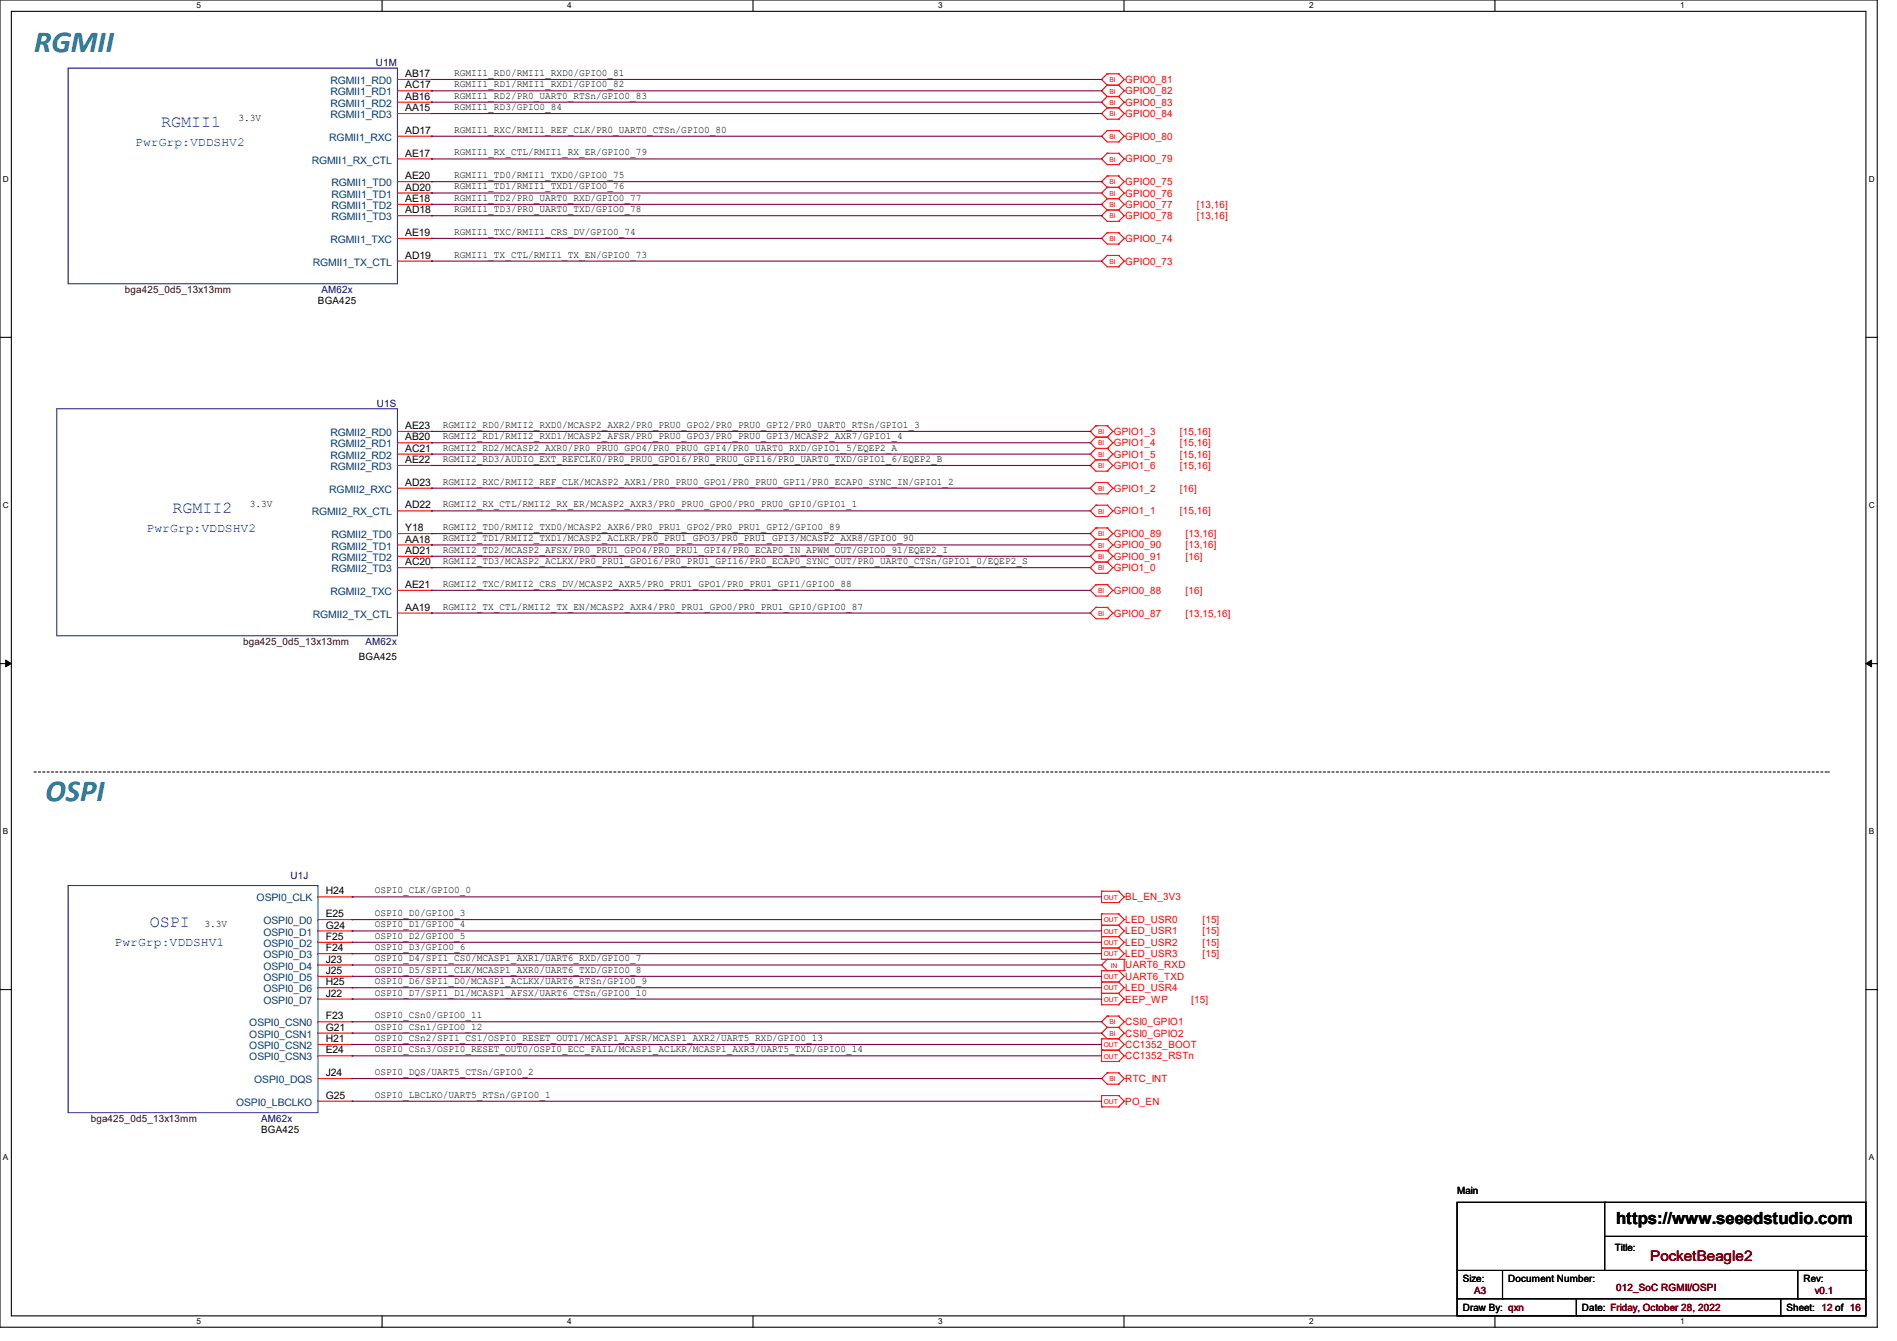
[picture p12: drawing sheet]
<svg xmlns="http://www.w3.org/2000/svg" width="297mm" height="210mm" viewBox="0 0 297 210" stroke-linecap="round" stroke-linejoin="round" font-family="sans-serif">
<defs><g id="words">
<g font-size="4.8" fill="#008080">
<text x="5.3" y="8.1">RGMII</text>
<text x="7.1" y="125.5">OSPI</text>
</g>
<g font-size="2.6" fill="#00f">
<text x="25.2" y="19.9">RGMII1</text>
<text x="27" y="80.3">RGMII2</text>
<text x="23.5" y="145.2">OSPI</text>
</g>
<text font-size="2.6" x="253" y="191.8">https://www.seeedstudio.com</text>
<text font-size="2.3" fill="#800000" x="258.4" y="197.5">PocketBeagle2</text>
<g font-size="1.9" fill="#00f">
<text x="21.2" y="22.9">PwrGrp:VDDSHV2</text>
<text x="22.9" y="83.3">PwrGrp:VDDSHV2</text>
<text x="17.9" y="148.2">PwrGrp:VDDSHV1</text>
</g>
<g font-size="1.6" fill="#000080">
<text x="58.8" y="10.3">U1M</text>
<text x="50.3" y="45.9">AM62x</text>
<text x="59" y="63.7">U1S</text>
<text x="57.2" y="101">AM62x</text>
<text x="45.5" y="137.6">U1J</text>
<text x="40.9" y="175.7">AM62x</text>
</g>
<g font-size="1.6">
<text x="71.1" y="11.9">RGMII1_RD0/RMII1_RXD0/GPIO0_81</text>
<text x="63.5" y="12.1">AB17</text>
<text x="63.5" y="13.8">AC17</text>
<text x="63.5" y="15.6">AB16</text>
<text x="63.5" y="17.4">AA15</text>
<text x="71.1" y="13.7">RGMII1_RD1/RMII1_RXD1/GPIO0_82</text>
<text x="71.1" y="15.5">RGMII1_RD2/PR0_UART0_RTSn/GPIO0_83</text>
<text x="71.1" y="17.2">RGMII1_RD3/GPIO0_84</text>
<text x="37.3" y="19">3.3V</text>
<text x="63.5" y="21">AD17</text>
<text x="71.1" y="20.8">RGMII1_RXC/RMII1_REF_CLK/PR0_UART0_CTSn/GPIO0_80</text>
<text x="63.5" y="24.5">AE17</text>
<text x="63.5" y="28.1">AE20</text>
<text x="63.5" y="29.8">AD20</text>
<text x="71.1" y="24.3">RGMII1_RX_CTL/RMII1_RX_ER/GPIO0_79</text>
<text x="71.1" y="29.7">RGMII1_TD1/RMII1_TXD1/GPIO0_76</text>
<text x="71.1" y="27.9">RGMII1_TD0/RMII1_TXD0/GPIO0_75</text>
<text x="63.5" y="31.6">AE18</text>
<text x="63.5" y="33.4">AD18</text>
<text x="71.1" y="31.5">RGMII1_TD2/PR0_UART0_RXD/GPIO0_77</text>
<text x="71.1" y="33.2">RGMII1_TD3/PR0_UART0_TXD/GPIO0_78</text>
<text x="63.5" y="40.5">AD19</text>
<text x="63.5" y="37">AE19</text>
<text x="71.1" y="40.3">RGMII1_TX_CTL/RMII1_TX_EN/GPIO0_73</text>
<text x="71.1" y="36.8">RGMII1_TXC/RMII1_CRS_DV/GPIO0_74</text>
<text x="49.8" y="47.7">BGA425</text>
<text x="63.5" y="67.2">AE23</text>
<text x="63.5" y="69">AB20</text>
<text x="63.5" y="70.7">AC21</text>
<text x="69.3" y="68.8">RGMII2_RD1/RMII2_RXD1/MCASP2_AFSR/PR0_PRU0_GPO3/PR0_PRU0_GPI3/MCASP2_AXR7/GPIO1_4</text>
<text x="69.3" y="70.6">RGMII2_RD2/MCASP2_AXR0/PR0_PRU0_GPO4/PR0_PRU0_GPI4/PR0_UART0_RXD/GPIO1_5/EQEP2_A</text>
<text x="69.3" y="67">RGMII2_RD0/RMII2_RXD0/MCASP2_AXR2/PR0_PRU0_GPO2/PR0_PRU0_GPI2/PR0_UART0_RTSn/GPIO1_3</text>
<text x="63.5" y="72.5">AE22</text>
<text x="63.5" y="76.1">AD23</text>
<text x="69.3" y="72.3">RGMII2_RD3/AUDIO_EXT_REFCLK0/PR0_PRU0_GPO16/PR0_PRU0_GPI16/PR0_UART0_TXD/GPIO1_6/EQEP2_B</text>
<text x="69.3" y="75.9">RGMII2_RXC/RMII2_REF_CLK/MCASP2_AXR1/PR0_PRU0_GPO1/PR0_PRU0_GPI1/PR0_ECAP0_SYNC_IN/GPIO1_2</text>
<text x="39.1" y="79.5">3.3V</text>
<text x="63.5" y="79.6">AD22</text>
<text x="63.5" y="83.2">Y18</text>
<text x="69.3" y="79.5">RGMII2_RX_CTL/RMII2_RX_ER/MCASP2_AXR3/PR0_PRU0_GPO0/PR0_PRU0_GPI0/GPIO1_1</text>
<text x="69.3" y="83">RGMII2_TD0/RMII2_TXD0/MCASP2_AXR6/PR0_PRU1_GPO2/PR0_PRU1_GPI2/GPIO0_89</text>
<text x="63.5" y="85">AA18</text>
<text x="63.5" y="86.7">AD21</text>
<text x="63.5" y="88.5">AC20</text>
<text x="69.3" y="84.8">RGMII2_TD1/RMII2_TXD1/MCASP2_ACLKR/PR0_PRU1_GPO3/PR0_PRU1_GPI3/MCASP2_AXR8/GPIO0_90</text>
<text x="69.3" y="86.6">RGMII2_TD2/MCASP2_AFSX/PR0_PRU1_GPO4/PR0_PRU1_GPI4/PR0_ECAP0_IN_APWM_OUT/GPIO0_91/EQEP2_I</text>
<text x="69.3" y="88.3">RGMII2_TD3/MCASP2_ACLKX/PR0_PRU1_GPO16/PR0_PRU1_GPI16/PR0_ECAP0_SYNC_OUT/PR0_UART0_CTSn/GPIO1_0/EQEP2_S</text>
<text x="63.5" y="92.1">AE21</text>
<text x="63.5" y="95.6">AA19</text>
<text x="69.3" y="95.5">RGMII2_TX_CTL/RMII2_TX_EN/MCASP2_AXR4/PR0_PRU1_GPO0/PR0_PRU1_GPI0/GPIO0_87</text>
<text x="69.3" y="91.9">RGMII2_TXC/RMII2_CRS_DV/MCASP2_AXR5/PR0_PRU1_GPO1/PR0_PRU1_GPI1/GPIO0_88</text>
<text x="56.2" y="103.3">BGA425</text>
<text x="51" y="143.6">E25</text>
<text x="51" y="140.1">H24</text>
<text x="58.7" y="143.5">OSPI0_D0/GPIO0_3</text>
<text x="58.7" y="139.9">OSPI0_CLK/GPIO0_0</text>
<text x="32" y="145.2">3.3V</text>
<text x="51" y="149">F24</text>
<text x="51" y="147.2">F25</text>
<text x="51" y="145.4">G24</text>
<text x="58.7" y="147">OSPI0_D2/GPIO0_5</text>
<text x="58.7" y="148.8">OSPI0_D3/GPIO0_6</text>
<text x="58.7" y="145.2">OSPI0_D1/GPIO0_4</text>
<text x="51" y="150.8">J23</text>
<text x="51" y="152.5">J25</text>
<text x="51" y="154.3">H25</text>
<text x="58.7" y="150.6">OSPI0_D4/SPI1_CS0/MCASP1_AXR1/UART6_RXD/GPIO0_7</text>
<text x="58.7" y="155.9">OSPI0_D7/SPI1_D1/MCASP1_AFSX/UART6_CTSn/GPIO0_10</text>
<text x="58.7" y="152.4">OSPI0_D5/SPI1_CLK/MCASP1_AXR0/UART6_TXD/GPIO0_8</text>
<text x="58.7" y="154.1">OSPI0_D6/SPI1_D0/MCASP1_ACLKX/UART6_RTSn/GPIO0_9</text>
<text x="51" y="159.6">F23</text>
<text x="51" y="161.4">G21</text>
<text x="51" y="156.1">J22</text>
<text x="58.7" y="161.2">OSPI0_CSn1/GPIO0_12</text>
<text x="58.7" y="159.5">OSPI0_CSn0/GPIO0_11</text>
<text x="51" y="163.2">H21</text>
<text x="51" y="165">E24</text>
<text x="58.7" y="164.8">OSPI0_CSn3/OSPI0_RESET_OUT0/OSPI0_ECC_FAIL/MCASP1_ACLKR/MCASP1_AXR3/UART5_TXD/GPIO0_14</text>
<text x="58.7" y="163">OSPI0_CSn2/SPI1_CS1/OSPI0_RESET_OUT1/MCASP1_AFSR/MCASP1_AXR2/UART5_RXD/GPIO0_13</text>
<text x="51" y="172.1">G25</text>
<text x="51" y="168.5">J24</text>
<text x="58.7" y="168.4">OSPI0_DQS/UART5_CTSn/GPIO0_2</text>
<text x="58.7" y="171.9">OSPI0_LBCLKO/UART5_RTSn/GPIO0_1</text>
<text x="40.9" y="177.5">BGA425</text>
<text x="228.1" y="187.1">Main</text>
<text x="252.8" y="196">Title:</text>
<text x="229" y="200.7">Size:</text>
<text x="236.1" y="200.7">Document Number:</text>
<text x="282.4" y="200.7">Rev:</text>
<text x="229" y="205.4">Draw By: qxn</text>
<text x="247.7" y="205.4">Date: Friday, October 28, 2022</text>
<text x="279.7" y="205.4">Sheet: 12 of 16</text>
</g>
<g font-size="1.6" fill="#004080">
<text x="51.7" y="13.2">RGMII1_RD0</text>
<text x="51.7" y="14.9">RGMII1_RD1</text>
<text x="51.7" y="16.7">RGMII1_RD2</text>
<text x="51.6" y="22.1">RGMII1_RXC</text>
<text x="51.7" y="18.5">RGMII1_RD3</text>
<text x="48.8" y="25.6">RGMII1_RX_CTL</text>
<text x="51.9" y="29.2">RGMII1_TD0</text>
<text x="51.9" y="30.9">RGMII1_TD1</text>
<text x="51.9" y="32.7">RGMII1_TD2</text>
<text x="51.9" y="34.5">RGMII1_TD3</text>
<text x="49" y="41.6">RGMII1_TX_CTL</text>
<text x="51.7" y="38.1">RGMII1_TXC</text>
<text x="51.7" y="68.3">RGMII2_RD0</text>
<text x="51.7" y="70.1">RGMII2_RD1</text>
<text x="51.7" y="71.8">RGMII2_RD2</text>
<text x="51.6" y="77.2">RGMII2_RXC</text>
<text x="51.7" y="73.6">RGMII2_RD3</text>
<text x="48.8" y="80.7">RGMII2_RX_CTL</text>
<text x="51.9" y="84.3">RGMII2_TD0</text>
<text x="51.9" y="86.1">RGMII2_TD1</text>
<text x="51.9" y="87.8">RGMII2_TD2</text>
<text x="51.9" y="89.6">RGMII2_TD3</text>
<text x="51.7" y="93.2">RGMII2_TXC</text>
<text x="49" y="96.7">RGMII2_TX_CTL</text>
<text x="40.2" y="141.2">OSPI0_CLK</text>
<text x="41.2" y="144.7">OSPI0_D0</text>
<text x="41.2" y="148.3">OSPI0_D2</text>
<text x="41.2" y="146.5">OSPI0_D1</text>
<text x="41.2" y="150.1">OSPI0_D3</text>
<text x="41.2" y="151.9">OSPI0_D4</text>
<text x="41.2" y="153.6">OSPI0_D5</text>
<text x="41.2" y="155.4">OSPI0_D6</text>
<text x="39" y="160.7">OSPI0_CSN0</text>
<text x="41.2" y="157.2">OSPI0_D7</text>
<text x="39" y="162.5">OSPI0_CSN1</text>
<text x="39" y="164.3">OSPI0_CSN2</text>
<text x="39" y="166.1">OSPI0_CSN3</text>
<text x="37" y="173.2">OSPI0_LBCLKO</text>
<text x="39.8" y="169.6">OSPI0_DQS</text>
</g>
<g font-size="1.6" fill="#f00">
<text x="176.2" y="13">GPIO0_81</text>
<text x="176.2" y="14.8">GPIO0_82</text>
<text x="176.2" y="16.6">GPIO0_83</text>
<text x="176.2" y="21.9">GPIO0_80</text>
<text x="176.2" y="18.3">GPIO0_84</text>
<text x="176.2" y="29">GPIO0_75</text>
<text x="176.2" y="25.4">GPIO0_79</text>
<text x="176.2" y="34.3">GPIO0_78</text>
<text x="176.2" y="32.6">GPIO0_77</text>
<text x="176.2" y="30.8">GPIO0_76</text>
<text x="187.4" y="34.3">[13,16]</text>
<text x="187.4" y="32.6">[13,16]</text>
<text x="176.2" y="41.4">GPIO0_73</text>
<text x="176.2" y="37.9">GPIO0_74</text>
<text x="174.4" y="71.7">GPIO1_5</text>
<text x="174.4" y="69.9">GPIO1_4</text>
<text x="174.4" y="68.1">GPIO1_3</text>
<text x="184.7" y="71.7">[15,16]</text>
<text x="184.7" y="69.9">[15,16]</text>
<text x="184.7" y="68.1">[15,16]</text>
<text x="174.4" y="73.4">GPIO1_6</text>
<text x="174.4" y="77">GPIO1_2</text>
<text x="184.7" y="73.4">[15,16]</text>
<text x="184.7" y="77">[16]</text>
<text x="174.4" y="80.6">GPIO1_1</text>
<text x="184.7" y="80.6">[15,16]</text>
<text x="174.4" y="84.1">GPIO0_89</text>
<text x="174.4" y="85.9">GPIO0_90</text>
<text x="174.4" y="87.7">GPIO0_91</text>
<text x="174.4" y="89.4">GPIO1_0</text>
<text x="185.6" y="84.1">[13,16]</text>
<text x="185.6" y="85.9">[13,16]</text>
<text x="185.6" y="87.7">[16]</text>
<text x="174.4" y="93">GPIO0_88</text>
<text x="185.6" y="93">[16]</text>
<text x="174.4" y="96.6">GPIO0_87</text>
<text x="185.6" y="96.6">[13,15,16]</text>
<text x="176.2" y="141">BL_EN_3V3</text>
<text x="176.2" y="144.6">LED_USR0</text>
<text x="176.2" y="146.3">LED_USR1</text>
<text x="176.2" y="148.1">LED_USR2</text>
<text x="176.2" y="149.9">LED_USR3</text>
<text x="188.3" y="144.6">[15]</text>
<text x="188.3" y="146.3">[15]</text>
<text x="188.3" y="148.1">[15]</text>
<text x="188.3" y="149.9">[15]</text>
<text x="176.2" y="151.7">UART6_RXD</text>
<text x="176.2" y="153.5">UART6_TXD</text>
<text x="176.2" y="155.2">LED_USR4</text>
<text x="176.2" y="157">EEP_WP</text>
<text x="176.2" y="160.6">CSI0_GPIO1</text>
<text x="186.5" y="157">[15]</text>
<text x="176.2" y="162.3">CSI0_GPIO2</text>
<text x="176.2" y="164.1">CC1352_BOOT</text>
<text x="176.2" y="165.9">CC1352_RSTn</text>
<text x="176.2" y="169.5">RTC_INT</text>
<text x="176.2" y="173">PO_EN</text>
</g>
<g font-size="1.6" fill="#400000">
<text x="19.6" y="45.9">bga425_0d5_13x13mm</text>
<text x="38.1" y="101">bga425_0d5_13x13mm</text>
<text x="14.2" y="175.7">bga425_0d5_13x13mm</text>
</g>
<g font-size="1.6" fill="#800000">
<text x="230.8" y="202.7">A3</text>
<text x="253" y="202.2">012_SoC RGMII/OSPI</text>
<text x="284.1" y="202.7">v0.1</text>
</g>
<g font-size="1.3">
<text x="30.8" y="1.3">5</text>
<text x="88.8" y="1.3">4</text>
<text x="146.9" y="1.3">3</text>
<text x="205" y="1.3">2</text>
<text x="263.1" y="1.3">1</text>
<text x=".5" y="28.4">D</text>
<text x="292.6" y="28.4">D</text>
<text x=".5" y="79.5">C</text>
<text x="292.6" y="79.5">C</text>
<text x=".5" y="130.6">B</text>
<text x="292.6" y="130.6">B</text>
<text x=".5" y="181.7">A</text>
<text x="292.6" y="181.7">A</text>
<text x="30.8" y="207.4">5</text>
<text x="88.8" y="207.4">4</text>
<text x="146.9" y="207.4">3</text>
<text x="205" y="207.4">2</text>
<text x="263.1" y="207.4">1</text>
</g>
<g font-size="1.1" fill="#f00">
<text x="173.7" y="12.9">BI</text>
<text x="173.7" y="14.6">BI</text>
<text x="173.7" y="16.4">BI</text>
<text x="173.7" y="21.8">BI</text>
<text x="173.7" y="18.2">BI</text>
<text x="173.7" y="28.9">BI</text>
<text x="173.7" y="25.3">BI</text>
<text x="173.7" y="34.2">BI</text>
<text x="173.7" y="32.4">BI</text>
<text x="173.7" y="30.6">BI</text>
<text x="173.7" y="41.3">BI</text>
<text x="173.7" y="37.8">BI</text>
<text x="171.9" y="71.5">BI</text>
<text x="171.9" y="69.8">BI</text>
<text x="171.9" y="68">BI</text>
<text x="171.9" y="73.3">BI</text>
<text x="171.9" y="76.9">BI</text>
<text x="171.9" y="80.4">BI</text>
<text x="171.9" y="84">BI</text>
<text x="171.9" y="85.8">BI</text>
<text x="171.9" y="87.5">BI</text>
<text x="171.9" y="89.3">BI</text>
<text x="171.9" y="92.9">BI</text>
<text x="171.9" y="96.4">BI</text>
<text x="172.8" y="140.9">OUT</text>
<text x="172.8" y="144.4">OUT</text>
<text x="172.8" y="146.2">OUT</text>
<text x="172.8" y="148">OUT</text>
<text x="172.8" y="149.8">OUT</text>
<text x="172.8" y="153.3">OUT</text>
<text x="172.8" y="155.1">OUT</text>
<text x="173.9" y="151.6">IN</text>
<text x="172.8" y="156.9">OUT</text>
<text x="173.7" y="160.4">BI</text>
<text x="172.8" y="164">OUT</text>
<text x="172.8" y="165.8">OUT</text>
<text x="173.7" y="162.2">BI</text>
<text x="172.8" y="172.9">OUT</text>
<text x="173.7" y="169.3">BI</text>
</g>
</g></defs>
<path d="M0 0h293.9v207.9h-293.9zM1.8 1.8h290.3v204.3h-290.3z" fill="none" stroke="#000" stroke-width=".17"/>
<g fill="#fff">
<path d="M30.8 .2h.7v1.4h-.7z"/>
<path d="M30.8 206.2h.7v1.4h-.7z"/>
</g>
<path d="M59.8 0v1.8M59.8 206.1v1.8" fill="none" stroke="#000" stroke-width=".17"/>
<g fill="#fff">
<path d="M88.8 .2h.7v1.4h-.7z"/>
<path d="M88.8 206.2h.7v1.4h-.7z"/>
</g>
<path d="M117.9 0v1.8M117.9 206.1v1.8" fill="none" stroke="#000" stroke-width=".17"/>
<g fill="#fff">
<path d="M146.9 .2h.7v1.4h-.7z"/>
<path d="M146.9 206.2h.7v1.4h-.7z"/>
</g>
<path d="M176 0v1.8M176 206.1v1.8" fill="none" stroke="#000" stroke-width=".17"/>
<g fill="#fff">
<path d="M205 .2h.7v1.4h-.7z"/>
<path d="M205 206.2h.7v1.4h-.7z"/>
</g>
<path d="M234.1 0v1.8M234.1 206.1v1.8" fill="none" stroke="#000" stroke-width=".17"/>
<g fill="#fff">
<path d="M263.1 .2h.6v1.4h-.6z"/>
<path d="M263.1 206.2h.6v1.4h-.6z"/>
<path d="M.5 27.3h.9v1.4h-.9z"/>
<path d="M292.6 27.3h.9v1.4h-.9z"/>
<path d="M.5 78.4h.9v1.4h-.9z"/>
<path d="M292.6 78.4h.9v1.4h-.9z"/>
</g>
<path d="M0 52.8h1.8M292.1 52.8h1.8" fill="none" stroke="#000" stroke-width=".17"/>
<g fill="#fff">
<path d="M.5 129.5h.8v1.4h-.8z"/>
<path d="M292.6 129.5h.8v1.4h-.8z"/>
</g>
<path d="M0 103.9h1.8M292.1 103.9h1.8" fill="none" stroke="#000" stroke-width=".17"/>
<path d="M.9 103.4l.9 .5-.9 .5zM292.1 103.9l.9-.5v1z" fill="#000" stroke="#000" stroke-width=".16"/>
<g fill="#fff">
<path d="M.5 180.5h.8v1.4h-.8z"/>
<path d="M292.6 180.5h.8v1.4h-.8z"/>
</g>
<g fill="none" stroke="#000" stroke-width=".17">
<path d="M0 155h1.8M292.1 155h1.8M228.1 188.3h64v17.8h-64zM228.1 199h64M235.2 199v4.4M251.2 188.3h.1M251.2 188.3v10.7M251.2 193.6h40.9M281.5 199v4.4M292.1 199h.1M292.1 193.6h.1M228.1 203.4h.1"/>
<path d="M228.1 203.4h64M235.2 203.4h.1M246.8 206.1h.1M246.8 203.4v2.7M278.8 206.1h.1M278.8 203.4v2.7M281.5 203.4h.1"/>
</g>
<path d="M5.3 120.9h281M286.3 120.9h.1" fill="none" stroke="#000" stroke-width=".17" stroke-dasharray=".3"/>
<g fill="none" stroke="#f00" stroke-width=".17">
<path d="M62.2 12.4h5.4M62.2 14.2h5.4M62.2 16h5.4M62.2 17.8h5.4M67.6 12.4h.1M67.6 14.2h.1M67.6 16h.1M67.6 17.8h.1M172.5 12.4h.1M172.5 14.2h.1M172.5 16h.1M172.5 17.8h.1"/>
<path d="M172.5 12.4l.9 .9M172.5 14.2l.9 .9M172.5 16l.9 .9M172.5 17.8l.9 .9h1.7M173.4 11.6h.1M173.4 13.3h.1M173.4 15.1h.1M173.4 16.9h.1M173.4 11.6h1.7M173.4 11.6l-.9 .8M173.4 15.1l-.9 .9M173.4 13.3h1.7"/>
<path d="M173.4 13.3l-.9 .9M173.4 16.9l-.9 .9M173.4 15.1h1.7M173.4 16.9h1.7M175.1 11.6h.1M175.1 13.3h.1M175.1 15.1h.1M175.1 16.9h.1M175.1 18.7h.1M175.1 11.6l.9 .8M175.1 15.1l.9 .9M175.1 13.3l.9 .9"/>
<path d="M175.1 16.9l.9 .9M176 12.4h.1M176 14.2h.1M176 16h.1M176 17.8h.1M176 17.8l-.9 .9M176 12.4l-.9 .9M176 14.2l-.9 .9M176 16l-.9 .9M62.2 21.3h5.4M62.2 24.9h5.4M62.2 37.3h5.4"/>
<path d="M62.2 28.4h5.4M62.2 30.2h5.4M62.2 32h5.4M62.2 33.8h5.4M67.6 21.3h.1M67.6 24.9h.1M67.6 37.3h.1M67.6 28.4h.1M67.6 30.2h.1M67.6 32h.1M67.6 33.8h.1M172.5 33.8h.1"/>
<path d="M172.5 32h.1M172.5 37.3h.1M172.5 28.4h.1M172.5 30.2h.1M172.5 24.9h.1M172.5 21.3h.1M172.5 30.2l.9 .9M172.5 33.8l.9 .9h1.7M172.5 32l.9 .9M172.5 37.3l.9 .9h1.7M172.5 24.9l.9 .9h1.7M172.5 28.4l.9 .9"/>
<path d="M172.5 21.3l.9 .9h1.7M173.4 32.9h.1M173.4 31.1h.1M173.4 36.4h.1M173.4 27.6h.1M173.4 29.3h.1M173.4 24h.1M173.4 20.4h.1M173.4 32.9h1.7M173.4 32.9l-.9 .9M173.4 36.4l-.9 .9M173.4 31.1h1.7"/>
<path d="M173.4 31.1l-.9 .9M173.4 36.4h1.7M173.4 27.6h1.7M173.4 27.6l-.9 .8M173.4 29.3h1.7M173.4 29.3l-.9 .9M173.4 24h1.7M173.4 24l-.9 .9M173.4 20.4h1.7M173.4 20.4l-.9 .9M175.1 32.9h.1M175.1 34.7h.1"/>
<path d="M175.1 31.1h.1M175.1 36.4h.1M175.1 38.2h.1M175.1 27.6h.1M175.1 29.3h.1M175.1 24h.1M175.1 25.8h.1M175.1 20.4h.1M175.1 22.2h.1M175.1 32.9l.9 .9M175.1 36.4l.9 .9M175.1 31.1l.9 .9"/>
<path d="M175.1 27.6l.9 .8M175.1 29.3l.9 .9M175.1 24l.9 .9M175.1 20.4l.9 .9M176 33.8h.1M176 32h.1M176 37.3h.1M176 28.4h.1M176 30.2h.1M176 24.9h.1M176 21.3h.1M176 30.2l-.9 .9"/>
<path d="M176 33.8l-.9 .9M176 28.4l-.9 .9M176 32l-.9 .9M176 37.3l-.9 .9M176 24.9l-.9 .9M176 21.3l-.9 .9M62.2 40.9h5.4M67.6 40.9h.1M172.5 40.9h.1M172.5 40.9l.9 .9h1.7M173.4 40h.1M173.4 40h1.7"/>
<path d="M173.4 40l-.9 .9M175.1 40h.1M175.1 41.8h.1M175.1 40l.9 .9M176 40.9h.1M176 40.9l-.9 .9M62.2 67.6h5.4M62.2 69.3h5.4M62.2 71.1h5.4M62.2 72.9h5.4M62.2 76.5h5.4M67.6 67.6h.1"/>
<path d="M67.6 69.3h.1M67.6 71.1h.1M67.6 72.9h.1M67.6 76.5h.1M170.7 72.9h.1M170.7 71.1h.1M170.7 69.3h.1M170.7 67.6h.1M170.7 76.5h.1M170.7 76.5l.9 .8h1.8M170.7 69.3l.9 .9M170.7 72.9l.9 .9h1.8"/>
<path d="M170.7 67.6l.9 .9M170.7 71.1l.9 .9M171.6 79.1h.1M171.6 72h.1M171.6 70.2h.1M171.6 68.5h.1M171.6 66.7h.1M171.6 75.6h.1M171.6 79.1h1.8M171.6 79.1l-.9 .9M171.6 72h1.8M171.6 72l-.9 .9"/>
<path d="M171.6 75.6l-.9 .9M171.6 70.2h1.8M171.6 70.2l-.9 .9M171.6 68.5h1.8M171.6 68.5l-.9 .8M171.6 66.7h1.8M171.6 66.7l-.9 .9M171.6 75.6h1.8M173.4 79.1h.1M173.4 72h.1M173.4 73.8h.1M173.4 70.2h.1"/>
<path d="M173.4 68.5h.1M173.4 66.7h.1M173.4 75.6h.1M173.4 77.3h.1M173.4 79.1l.8 .9M173.4 72l.8 .9M173.4 75.6l.8 .9M173.4 70.2l.8 .9M173.4 68.5l.8 .8M173.4 66.7l.8 .9M174.2 72.9h.1M174.2 71.1h.1"/>
<path d="M174.2 69.3h.1M174.2 67.6h.1M174.2 76.5h.1M174.2 76.5l-.8 .8M174.2 69.3l-.8 .9M174.2 72.9l-.8 .9M174.2 67.6l-.8 .9M174.2 71.1l-.8 .9M62.2 80h5.4M62.2 83.6h5.4M62.2 85.3h5.4M62.2 87.1h5.4"/>
<path d="M62.2 88.9h5.4M62.2 92.5h5.4M62.2 96h5.4M67.6 80h.1M67.6 83.6h.1M67.6 85.3h.1M67.6 87.1h.1M67.6 88.9h.1M67.6 92.5h.1M67.6 96h.1M170.7 80h.1M170.7 96h.1"/>
<path d="M170.7 92.5h.1M170.7 83.6h.1M170.7 85.3h.1M170.7 87.1h.1M170.7 88.9h.1M170.7 80l.9 .9h1.8M170.7 96l.9 .9h1.8M170.7 88.9l.9 .9h1.8M170.7 92.5l.9 .8h1.8M170.7 83.6l.9 .9M170.7 85.3l.9 .9M170.7 87.1l.9 .9"/>
<path d="M171.6 95.1h.1M171.6 91.6h.1M171.6 82.7h.1M171.6 84.5h.1M171.6 86.2h.1M171.6 88h.1M171.6 82.7l-.9 .9M171.6 95.1h1.8M171.6 95.1l-.9 .9M171.6 91.6h1.8M171.6 91.6l-.9 .9M171.6 82.7h1.8"/>
<path d="M171.6 86.2l-.9 .9M171.6 84.5h1.8M171.6 84.5l-.9 .8M171.6 88l-.9 .9M171.6 86.2h1.8M171.6 88h1.8M173.4 80.9h.1M173.4 95.1h.1M173.4 96.9h.1M173.4 91.6h.1M173.4 93.3h.1M173.4 82.7h.1"/>
<path d="M173.4 84.5h.1M173.4 86.2h.1M173.4 88h.1M173.4 89.8h.1M173.4 82.7l.8 .9M173.4 95.1l.8 .9M173.4 91.6l.8 .9M173.4 86.2l.8 .9M173.4 84.5l.8 .8M173.4 88l.8 .9M174.2 80h.1M174.2 96h.1"/>
<path d="M174.2 92.5h.1M174.2 83.6h.1M174.2 85.3h.1M174.2 87.1h.1M174.2 88.9h.1M174.2 80l-.8 .9M174.2 92.5l-.8 .8M174.2 96l-.8 .9M174.2 88.9l-.8 .9M174.2 83.6l-.8 .9M174.2 85.3l-.8 .9M174.2 87.1l-.8 .9"/>
<path d="M172.5 139.6h.1M172.5 139.6h2.6M172.5 139.6v1.8M175.1 139.6h.1M175.1 139.6l.9 .9M49.8 144h5.3M49.8 149.4h5.3M49.8 147.6h5.3M49.8 145.8h5.3M49.8 140.5h5.3M49.8 151.1h5.3M49.8 152.9h5.3"/>
<path d="M49.8 154.7h5.3M49.8 156.5h5.3M55.1 144h.1M55.1 149.4h.1M55.1 147.6h.1M55.1 145.8h.1M55.1 140.5h.1M55.1 151.1h.1M55.1 152.9h.1M55.1 154.7h.1M55.1 156.5h.1M172.5 141.4h.1"/>
<path d="M172.5 143.1h.1M172.5 144.9h.1M172.5 146.7h.1M172.5 148.5h.1M172.5 150.2h.1M172.5 151.1h.1M172.5 152h.1M172.5 153.8h.1M172.5 155.6h.1M172.5 157.4h.1M172.5 141.4h2.6M172.5 143.1v7.1"/>
<path d="M172.5 152v5.4M172.5 144.9h2.6M172.5 143.1h2.6M172.5 146.7h2.6M172.5 148.5h2.6M172.5 150.2h3.5M172.5 151.1l.9 .9M172.5 152h3.5M172.5 153.8h2.6M172.5 155.6h2.6M172.5 157.4h2.6M173.4 150.2h.1"/>
<path d="M173.4 152h.1M173.4 159.1h.1M173.4 150.2l-.9 .9M173.4 159.1l-.9 .9M173.4 159.1h1.7M175.1 141.4h.1M175.1 143.1h.1M175.1 144.9h.1M175.1 146.7h.1M175.1 148.5h.1M175.1 150.2h.1M175.1 152h.1"/>
<path d="M175.1 153.8h.1M175.1 155.6h.1M175.1 157.4h.1M175.1 159.1h.1M175.1 143.1l.9 .9M175.1 144.9l.9 .9M175.1 146.7l.9 .9M175.1 148.5l.9 .9M175.1 153.8l.9 .9M175.1 152l.9 .9M175.1 155.6l.9 .9M175.1 159.1l.9 .9"/>
<path d="M176 140.5h.1M176 144h.1M176 145.8h.1M176 147.6h.1M176 149.4h.1M176 150.2h.1M176 152h.1M176 152.9h.1M176 154.7h.1M176 156.5h.1M176 140.5l-.9 .9M176 144l-.9 .9"/>
<path d="M176 145.8l-.9 .9M176 147.6l-.9 .9M176 149.4l-.9 .8M176 150.2v1.8M176 152.9l-.9 .9M176 154.7l-.9 .9M176 156.5l-.9 .9M49.8 160h5.3M49.8 161.8h5.3M49.8 172.5h5.3M49.8 168.9h5.3M49.8 163.6h5.3"/>
<path d="M49.8 165.4h5.3M55.1 160h.1M55.1 161.8h.1M55.1 172.5h.1M55.1 168.9h.1M55.1 163.6h.1M55.1 165.4h.1M172.5 160h.1M172.5 161.8h.1M172.5 162.7h.1M172.5 164.5h.1M172.5 166.2h.1"/>
<path d="M172.5 168.9h.1M172.5 171.6h.1M172.5 173.4h.1M172.5 162.7v3.5M172.5 171.6v1.8M172.5 160l.9 .9M172.5 161.8l.9 .9M172.5 162.7h2.6M172.5 164.5h2.6M172.5 166.2h2.6M172.5 168.9l.9 .9h1.7M172.5 173.4h2.6"/>
<path d="M172.5 171.6h2.6M173.4 160.9h.1M173.4 168h.1M173.4 160.9h1.7M173.4 160.9l-.9 .9M173.4 168l-.9 .9M173.4 168h1.7M175.1 160.9h.1M175.1 162.7h.1M175.1 164.5h.1M175.1 166.2h.1M175.1 168h.1"/>
<path d="M175.1 169.8h.1M175.1 171.6h.1M175.1 173.4h.1M175.1 162.7l.9 .9M175.1 160.9l.9 .9M175.1 164.5l.9 .9M175.1 168l.9 .9M175.1 171.6l.9 .9M176 160h.1M176 161.8h.1M176 163.6h.1M176 165.4h.1"/>
<path d="M176 168.9h.1M176 172.5h.1M176 160l-.9 .9M176 161.8l-.9 .9M176 163.6l-.9 .9M176 165.4l-.9 .8M176 168.9l-.9 .9M176 172.5l-.9 .9"/>
</g>
<path d="M10.7 10.7h51.5v33.7h-51.5zM8.9 64h53.3v35.6h-53.3zM10.7 138.7h39.1v35.5h-39.1z" fill="none" stroke="#00f" stroke-width=".17"/>
<g fill="none" stroke="#800040" stroke-width=".17">
<path d="M67.6 12.4h.1M67.6 14.2h.1M67.6 16h.1M67.6 17.8h.1M67.6 12.4h104.9M67.6 14.2h104.9M67.6 16h104.9M67.6 17.8h104.9M67.6 21.3h.1M67.6 24.9h.1M67.6 28.4h.1M67.6 30.2h.1"/>
<path d="M67.6 32h.1M67.6 33.8h.1M67.6 37.3h.1M67.6 21.3h104.9M67.6 24.9h104.9M67.6 28.4h104.9M67.6 30.2h104.9M67.6 32h104.9M67.6 33.8h104.9M67.6 37.3h104.9M67.6 40.9h.1M67.6 40.9h104.9"/>
<path d="M67.6 67.6h.1M67.6 69.3h.1M67.6 71.1h.1M67.6 72.9h.1M67.6 76.5h.1M67.6 67.6h103.1M67.6 69.3h103.1M67.6 71.1h103.1M67.6 72.9h103.1M67.6 76.5h103.1M67.6 80h.1M67.6 92.5h.1"/>
<path d="M67.6 85.3h.1M67.6 83.6h.1M67.6 96h.1M67.6 87.1h.1M67.6 88.9h.1M67.6 80h103.1M67.6 92.5h103.1M67.6 85.3h103.1M67.6 83.6h103.1M67.6 96h103.1M67.6 87.1h103.1M67.6 88.9h103.1"/>
<path d="M55.1 140.5h.1M55.1 144h.1M55.1 145.8h.1M55.1 147.6h.1M55.1 149.4h.1M55.1 151.1h.1M55.1 152.9h.1M55.1 154.7h.1M55.1 156.5h.1M55.1 140.5h117.4M55.1 144h117.4M55.1 145.8h117.4"/>
<path d="M55.1 147.6h117.4M55.1 149.4h117.4M55.1 151.1h117.4M55.1 152.9h117.4M55.1 154.7h117.4M55.1 156.5h117.4M55.1 160h.1M55.1 161.8h.1M55.1 163.6h.1M55.1 165.4h.1M55.1 168.9h.1M55.1 172.5h.1"/>
<path d="M55.1 160h117.4M55.1 161.8h117.4M55.1 163.6h117.4M55.1 165.4h117.4M55.1 168.9h117.4M55.1 172.5h117.4"/>
</g>
<use href="#words"/>
</svg>
